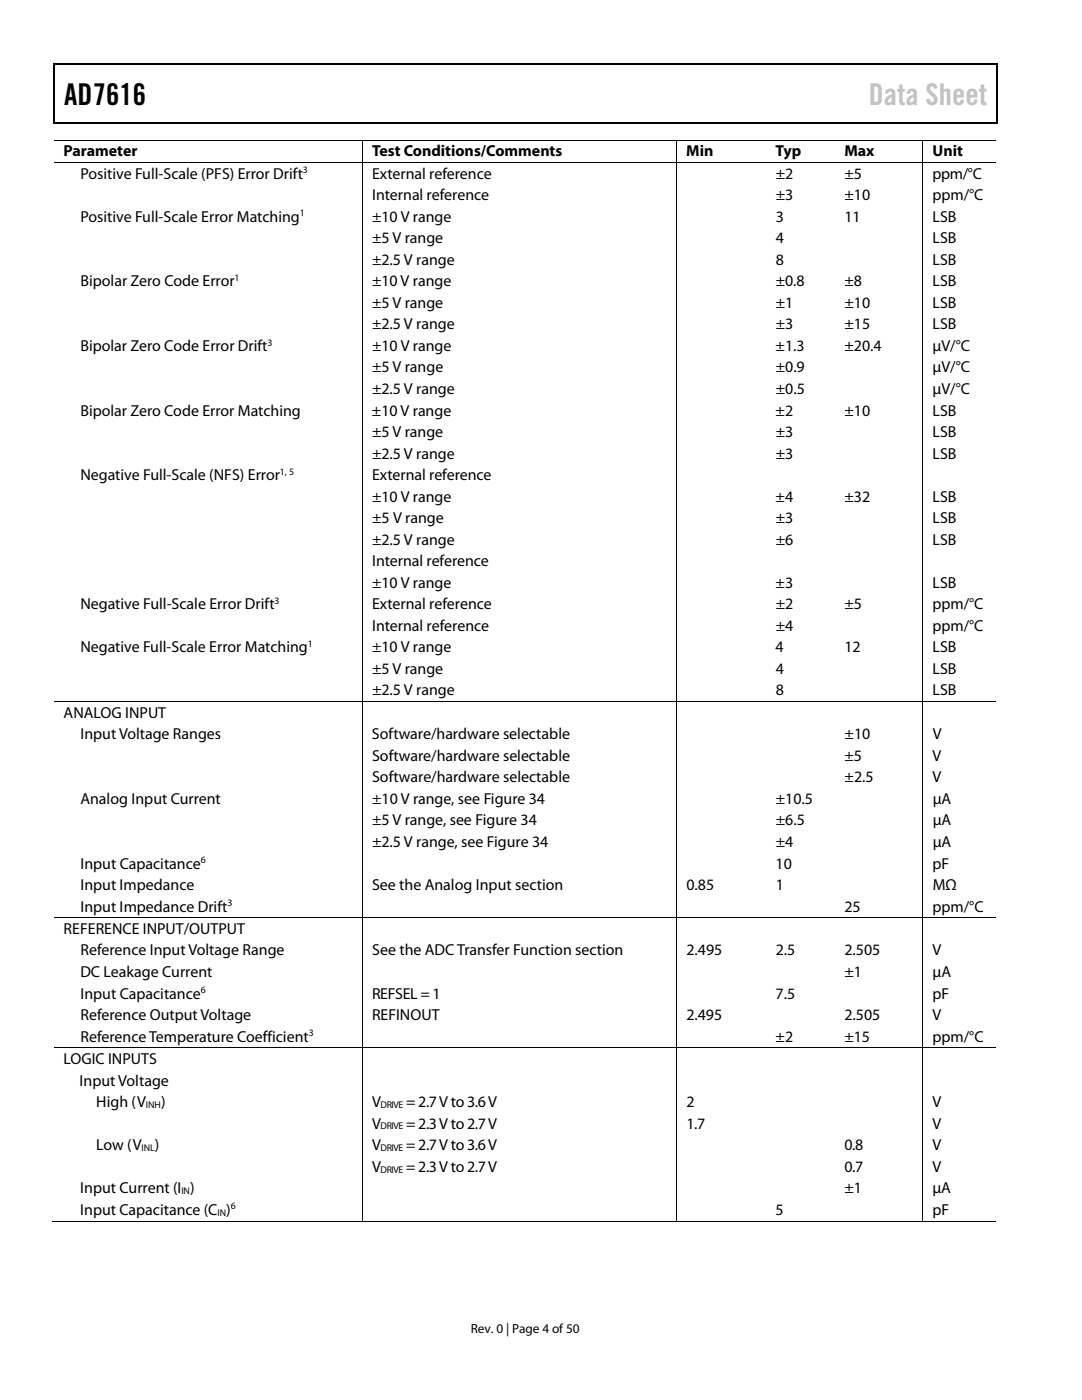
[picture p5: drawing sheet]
<svg xmlns="http://www.w3.org/2000/svg" width="216mm" height="279mm" viewBox="0 0 216 279" stroke-linecap="round" stroke-linejoin="round" font-family="sans-serif">
<defs><g id="words">
<text font-size="6" x="12.8" y="21">AD7616</text>
<text font-size="6" fill="#c0c0c0" x="173.3" y="21">Data Sheet</text>
<g font-size="3.2">
<text x="12.7" y="31.2">Parameter</text>
<text x="16" y="35.7">Positive Full-Scale (PFS) Error Drift</text>
<text x="74.2" y="35.7">External reference</text>
<text x="74.2" y="31.2">Test Conditions/Comments</text>
<text x="136.9" y="31.2">Min</text>
<text x="154.8" y="31.2">Typ</text>
<text x="154.8" y="35.7">±2</text>
<text x="168.5" y="31.2">Max</text>
<text x="168.5" y="35.7">±5</text>
<text x="186.1" y="35.7">ppm/°C</text>
<text x="186.1" y="31.2">Unit</text>
<text x="74.2" y="40">Internal reference</text>
<text x="154.8" y="40">±3</text>
<text x="168.5" y="40">±10</text>
<text x="186.1" y="40">ppm/°C</text>
<text x="16" y="44.3">Positive Full-Scale Error Matching</text>
<text x="74.2" y="44.3">±10 V range</text>
<text x="154.8" y="44.3">3</text>
<text x="168.5" y="44.3">11</text>
<text x="186.1" y="44.3">LSB</text>
<text x="74.2" y="48.6">±5 V range</text>
<text x="74.2" y="52.9">±2.5 V range</text>
<text x="154.8" y="52.9">8</text>
<text x="154.8" y="48.6">4</text>
<text x="186.1" y="52.9">LSB</text>
<text x="186.1" y="48.6">LSB</text>
<text x="16" y="57.2">Bipolar Zero Code Error</text>
<text x="74.2" y="57.2">±10 V range</text>
<text x="154.8" y="57.2">±0.8</text>
<text x="168.5" y="57.2">±8</text>
<text x="186.1" y="57.2">LSB</text>
<text x="74.2" y="61.4">±5 V range</text>
<text x="74.2" y="65.7">±2.5 V range</text>
<text x="154.8" y="65.7">±3</text>
<text x="154.8" y="61.4">±1</text>
<text x="168.5" y="65.7">±15</text>
<text x="168.5" y="61.4">±10</text>
<text x="186.1" y="65.7">LSB</text>
<text x="186.1" y="61.4">LSB</text>
<text x="16" y="70">Bipolar Zero Code Error Drift</text>
<text x="74.2" y="70">±10 V range</text>
<text x="154.8" y="70">±1.3</text>
<text x="168.5" y="70">±20.4</text>
<text x="186.1" y="70">μV/°C</text>
<text x="74.2" y="74.3">±5 V range</text>
<text x="154.8" y="74.3">±0.9</text>
<text x="186.1" y="74.3">μV/°C</text>
<text x="16" y="82.9">Bipolar Zero Code Error Matching</text>
<text x="74.2" y="82.9">±10 V range</text>
<text x="74.2" y="78.6">±2.5 V range</text>
<text x="154.8" y="82.9">±2</text>
<text x="154.8" y="78.6">±0.5</text>
<text x="168.5" y="82.9">±10</text>
<text x="186.1" y="82.9">LSB</text>
<text x="186.1" y="78.6">μV/°C</text>
<text x="74.2" y="87.2">±5 V range</text>
<text x="154.8" y="87.2">±3</text>
<text x="186.1" y="87.2">LSB</text>
<text x="16" y="95.8">Negative Full-Scale (NFS) Error</text>
<text x="74.2" y="95.8">External reference</text>
<text x="74.2" y="91.5">±2.5 V range</text>
<text x="154.8" y="91.5">±3</text>
<text x="186.1" y="91.5">LSB</text>
<text x="74.2" y="100.1">±10 V range</text>
<text x="154.8" y="100.1">±4</text>
<text x="168.5" y="100.1">±32</text>
<text x="186.1" y="100.1">LSB</text>
<text x="74.2" y="104.4">±5 V range</text>
<text x="154.8" y="104.4">±3</text>
<text x="186.1" y="104.4">LSB</text>
<text x="74.2" y="108.7">±2.5 V range</text>
<text x="74.2" y="113">Internal reference</text>
<text x="154.8" y="108.7">±6</text>
<text x="186.1" y="108.7">LSB</text>
<text x="74.2" y="117.3">±10 V range</text>
<text x="154.8" y="117.3">±3</text>
<text x="186.1" y="117.3">LSB</text>
<text x="16" y="121.6">Negative Full-Scale Error Drift</text>
<text x="74.2" y="121.6">External reference</text>
<text x="74.2" y="125.9">Internal reference</text>
<text x="154.8" y="125.9">±4</text>
<text x="154.8" y="121.6">±2</text>
<text x="168.5" y="121.6">±5</text>
<text x="186.1" y="121.6">ppm/°C</text>
<text x="186.1" y="125.9">ppm/°C</text>
<text x="16" y="130.2">Negative Full-Scale Error Matching</text>
<text x="74.2" y="130.2">±10 V range</text>
<text x="154.8" y="130.2">4</text>
<text x="168.5" y="130.2">12</text>
<text x="186.1" y="130.2">LSB</text>
<text x="74.2" y="134.5">±5 V range</text>
<text x="154.8" y="134.5">4</text>
<text x="186.1" y="134.5">LSB</text>
<text x="12.7" y="143.3">ANALOG INPUT</text>
<text x="74.2" y="138.8">±2.5 V range</text>
<text x="154.8" y="138.8">8</text>
<text x="186.1" y="138.8">LSB</text>
<text x="16" y="147.6">Input Voltage Ranges</text>
<text x="74.2" y="147.6">Software/hardware selectable</text>
<text x="168.5" y="147.6">±10</text>
<text x="186.1" y="147.6">V</text>
<text x="74.2" y="151.8">Software/hardware selectable</text>
<text x="168.5" y="151.8">±5</text>
<text x="186.1" y="151.8">V</text>
<text x="16" y="160.4">Analog Input Current</text>
<text x="74.2" y="156.1">Software/hardware selectable</text>
<text x="74.2" y="160.4">±10 V range, see Figure 34</text>
<text x="154.8" y="160.4">±10.5</text>
<text x="168.5" y="156.1">±2.5</text>
<text x="186.1" y="156.1">V</text>
<text x="186.1" y="160.4">μA</text>
<text x="74.2" y="164.7">±5 V range, see Figure 34</text>
<text x="154.8" y="164.7">±6.5</text>
<text x="186.1" y="164.7">μA</text>
<text x="16" y="173.3">Input Capacitance</text>
<text x="74.2" y="169">±2.5 V range, see Figure 34</text>
<text x="154.8" y="173.3">10</text>
<text x="154.8" y="169">±4</text>
<text x="186.1" y="173.3">pF</text>
<text x="186.1" y="169">μA</text>
<text x="16" y="177.6">Input Impedance</text>
<text x="74.2" y="177.6">See the Analog Input section</text>
<text x="137" y="177.6">0.85</text>
<text x="154.8" y="177.6">1</text>
<text x="186.1" y="177.6">MΩ</text>
<text x="16" y="181.9">Input Impedance Drift</text>
<text x="168.5" y="181.9">25</text>
<text x="186.1" y="181.9">ppm/°C</text>
<text x="12.7" y="186.4">REFERENCE INPUT/OUTPUT</text>
<text x="16" y="190.7">Reference Input Voltage Range</text>
<text x="74.3" y="190.7">See the ADC Transfer Function section</text>
<text x="137" y="190.7">2.495</text>
<text x="154.8" y="190.7">2.5</text>
<text x="168.5" y="190.7">2.505</text>
<text x="186.1" y="190.7">V</text>
<text x="16" y="195">DC Leakage Current</text>
<text x="168.5" y="195">±1</text>
<text x="186.1" y="195">μA</text>
<text x="16" y="199.3">Input Capacitance</text>
<text x="16" y="203.6">Reference Output Voltage</text>
<text x="74.2" y="199.3">REFSEL = 1</text>
<text x="74.2" y="203.6">REFINOUT</text>
<text x="137" y="203.6">2.495</text>
<text x="154.8" y="199.3">7.5</text>
<text x="168.5" y="203.6">2.505</text>
<text x="186.1" y="199.3">pF</text>
<text x="186.1" y="203.6">V</text>
<text x="16" y="207.9">Reference Temperature Coefficient</text>
<text x="154.8" y="207.9">±2</text>
<text x="168.5" y="207.9">±15</text>
<text x="186.1" y="207.9">ppm/°C</text>
<text x="12.7" y="212.3">LOGIC INPUTS</text>
<text x="15.9" y="216.6">Input Voltage</text>
<text x="19.2" y="220.9">High (V</text>
<text x="32.1" y="220.9">)</text>
<text x="74.2" y="220.9">V</text>
<text x="81" y="220.9">= 2.7 V to 3.6 V</text>
<text x="137" y="220.9">2</text>
<text x="186.1" y="220.9">V</text>
<text x="74.2" y="225.2">V</text>
<text x="81" y="225.2">= 2.3 V to 2.7 V</text>
<text x="137" y="225.2">1.7</text>
<text x="186.1" y="225.2">V</text>
<text x="19.2" y="229.5">Low (V</text>
<text x="30.9" y="229.5">)</text>
<text x="74.2" y="229.5">V</text>
<text x="74.2" y="233.8">V</text>
<text x="81" y="229.5">= 2.7 V to 3.6 V</text>
<text x="81" y="233.8">= 2.3 V to 2.7 V</text>
<text x="168.5" y="229.5">0.8</text>
<text x="168.5" y="233.8">0.7</text>
<text x="186.1" y="229.5">V</text>
<text x="186.1" y="233.8">V</text>
<text x="16" y="238.1">Input Current (I )</text>
<text x="168.5" y="238.1">±1</text>
<text x="186.1" y="238.1">μA</text>
<text x="16" y="242.4">Input Capacitance (C )</text>
<text x="154.8" y="242.4">5</text>
<text x="186.1" y="242.4">pF</text>
</g>
<text font-size="2.6" x="93.9" y="266">Rev. 0 | Page 4 of 50</text>
<g font-size="1.9">
<text x="60.5" y="34.6">3</text>
<text x="59.8" y="43.2">1</text>
<text x="46.8" y="56.1">1</text>
<text x="53.4" y="69">3</text>
<text x="55.9" y="94.8">1, 5</text>
<text x="54.8" y="120.5">3</text>
<text x="61.4" y="129.1">1</text>
<text x="40" y="172.3">6</text>
<text x="45.4" y="180.9">3</text>
<text x="40" y="198.2">6</text>
<text x="61.6" y="206.8">3</text>
<text x="29.1" y="221.1">INH</text>
<text x="75.9" y="221.1">DRIVE</text>
<text x="75.9" y="225.4">DRIVE</text>
<text x="28.3" y="229.7">INL</text>
<text x="75.9" y="229.7">DRIVE</text>
<text x="75.9" y="234">DRIVE</text>
<text x="36.2" y="238.3">IN</text>
<text x="43.4" y="242.6">IN</text>
<text x="46.1" y="241.4">6</text>
</g>
</g></defs>
<path d="M10.7 12.7h.2v1h-.2zM198.9 12.7h.2v1h-.2zM198.9 12.7h.2v.3h-.2zM133.2 24.4h.3v.3h-.3zM198.9 24.4h.2v.3h-.2z" fill="#000"/>
<path d="M10.7 12.8h188.2M10.8 13.7v11M199 13.7v11M198.9 24.5h-188.2" fill="none" stroke="#000" stroke-width=".25"/>
<g fill="none" stroke="#000" stroke-width=".2">
<path d="M10.8 27.9h188M10.8 32.5h188M72.3 28v4.4M72.3 32.6v107.4M135 28v4.4M135 32.6v107.4M184.2 28v4.4M184.2 32.6v107.4M10.8 140h188M72.3 140.1v43M135 140.1v43M184.2 140.1v43"/>
<path d="M10.8 183.2h188M72.3 183.3v25.8M135 183.3v25.8M184.2 183.3v25.8M10.8 209.1h188M72.3 209.2v34.6M135 209.2v34.6M184.2 209.2v34.6M10.5 243.7h61.8M72.4 243.7h62.6M135.1 243.7h49M184.3 243.7h14.5"/>
</g>
<use href="#words"/>
</svg>
